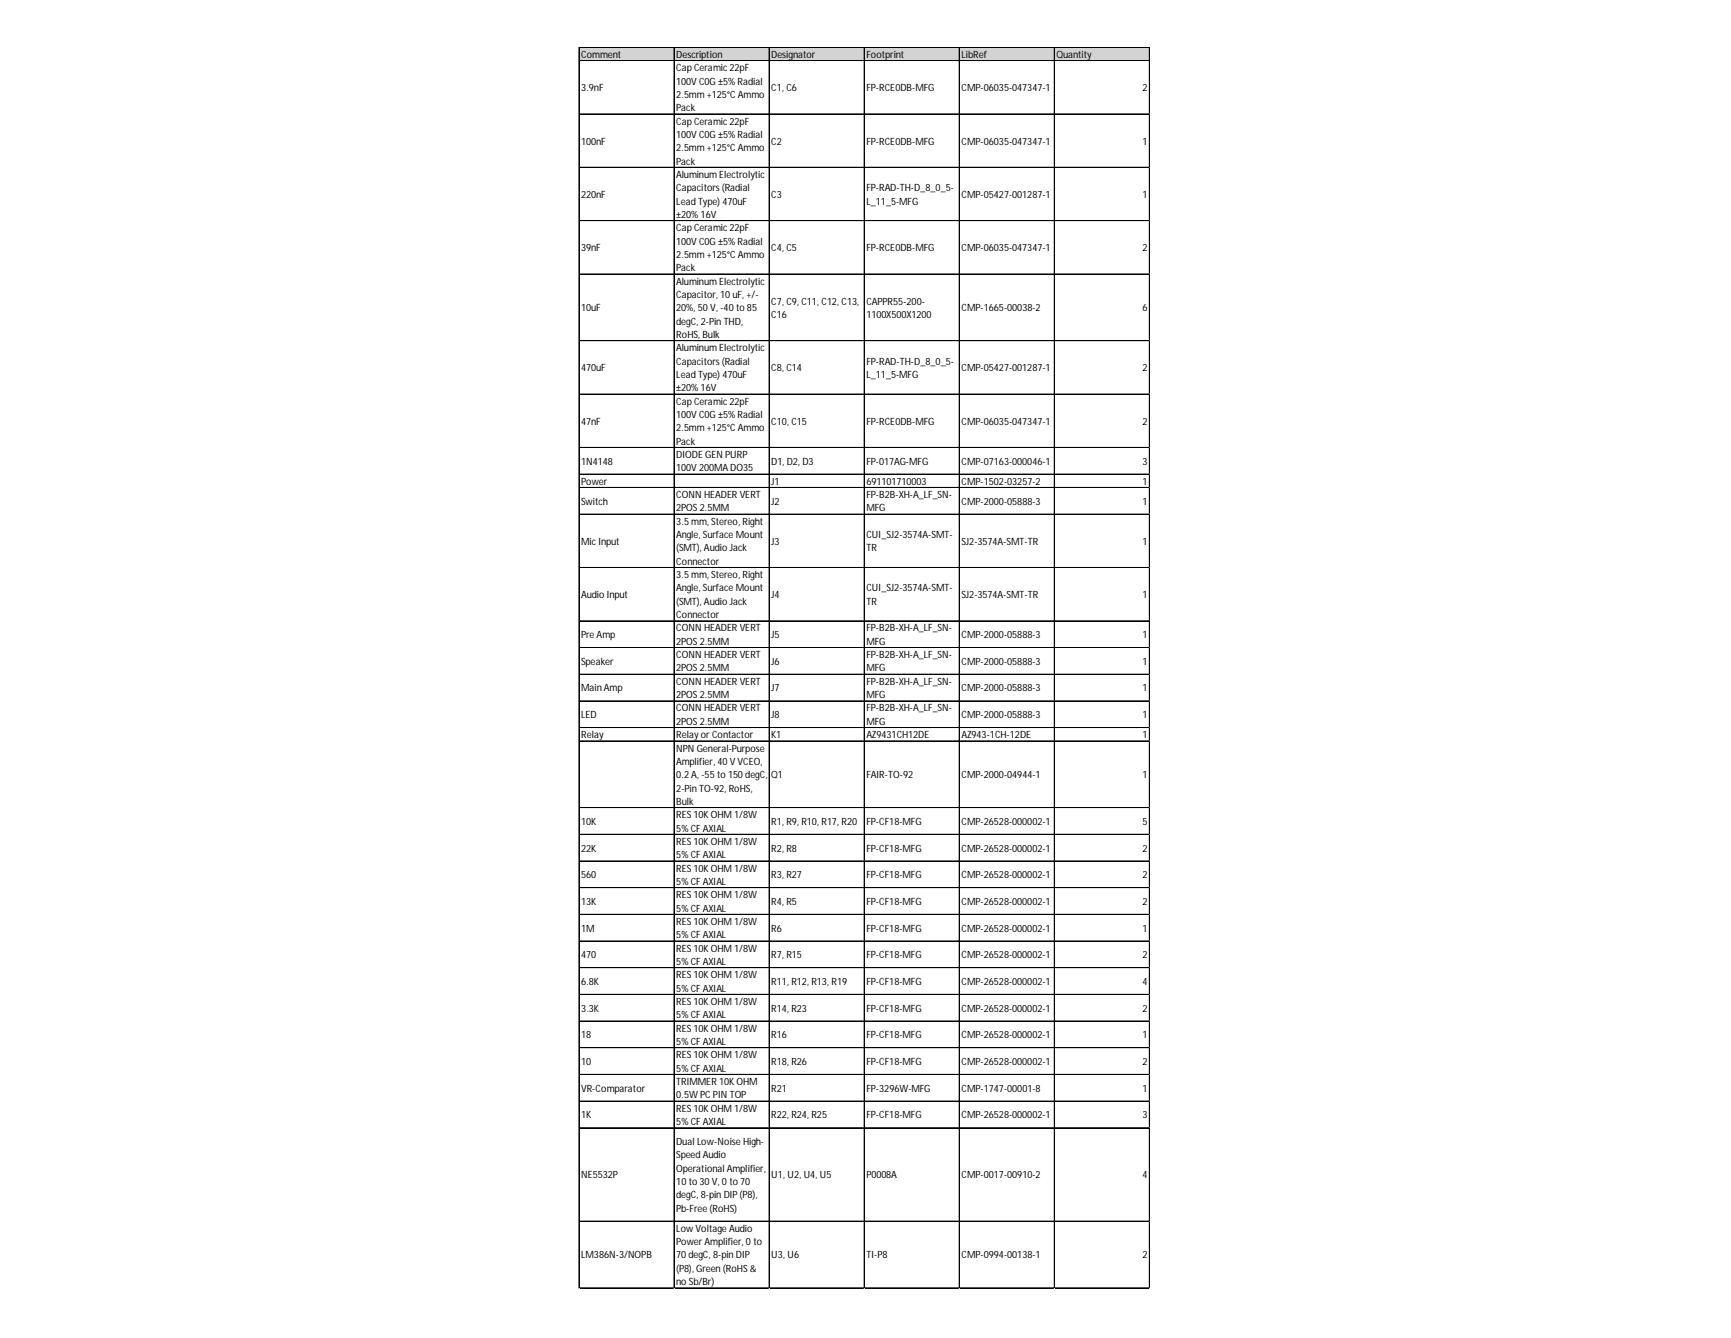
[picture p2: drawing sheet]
<svg xmlns="http://www.w3.org/2000/svg" width="279mm" height="216mm" viewBox="0 0 279 216" stroke-linecap="round" stroke-linejoin="round" font-family="sans-serif">
<defs><g id="words">
<g font-size="1.6">
<text x="93.8" y="9.3">Comment</text>
<text x="109.2" y="9.3">Description</text>
<text x="109.2" y="11.5">Cap Ceramic22pF</text>
<text x="124.5" y="9.3">Designator</text>
<text x="139.8" y="9.3">Footprint</text>
<text x="155.2" y="9.3">LibRef</text>
<text x="170.5" y="9.3">Quantity</text>
<text x="93.8" y="14.7">3.9nF</text>
<text x="109.2" y="13.6">100V C0G ±5% Radial</text>
<text x="109.2" y="15.8">2.5mm +125°CAmmo</text>
<text x="109.2" y="17.9">Pack</text>
<text x="124.5" y="14.7">C1, C6</text>
<text x="139.8" y="14.7">FP-RCE0DB-MFG</text>
<text x="155.2" y="14.7">CMP-06035-047347-1</text>
<text x="184.4" y="14.7">2</text>
<text x="93.8" y="23.3">100nF</text>
<text x="109.2" y="20.1">Cap Ceramic22pF</text>
<text x="109.2" y="22.2">100V C0G ±5% Radial</text>
<text x="124.5" y="23.3">C2</text>
<text x="139.8" y="23.3">FP-RCE0DB-MFG</text>
<text x="155.2" y="23.3">CMP-06035-047347-1</text>
<text x="184.4" y="23.3">1</text>
<text x="109.2" y="24.4">2.5mm +125°CAmmo</text>
<text x="109.2" y="26.6">Pack</text>
<text x="109.2" y="28.7">Aluminum Electrolytic</text>
<text x="93.8" y="31.9">220nF</text>
<text x="109.2" y="30.9">Capacitors (Radial</text>
<text x="109.2" y="33">Lead Type) 470uF</text>
<text x="109.2" y="35.2">±20% 16V</text>
<text x="124.5" y="31.9">C3</text>
<text x="139.8" y="30.9">FP-RAD-TH-D_8_0_5-</text>
<text x="139.8" y="33">L_11_5-MFG</text>
<text x="155.2" y="31.9">CMP-05427-001287-1</text>
<text x="184.4" y="31.9">1</text>
<text x="93.8" y="40.5">39nF</text>
<text x="109.2" y="37.3">Cap Ceramic22pF</text>
<text x="109.2" y="39.5">100V C0G ±5% Radial</text>
<text x="109.2" y="41.6">2.5mm +125°CAmmo</text>
<text x="124.5" y="40.5">C4, C5</text>
<text x="139.8" y="40.5">FP-RCE0DB-MFG</text>
<text x="155.2" y="40.5">CMP-06035-047347-1</text>
<text x="184.4" y="40.5">2</text>
<text x="109.2" y="43.8">Pack</text>
<text x="109.2" y="45.9">Aluminum Electrolytic</text>
<text x="93.8" y="50.2">10uF</text>
<text x="109.2" y="48.1">Capacitor, 10 uF, +/-</text>
<text x="109.2" y="50.2">20%, 50 V, -40 to 85</text>
<text x="109.2" y="52.4">degC, 2-Pin THD,</text>
<text x="124.5" y="49.2">C7, C9, C11, C12, C13,</text>
<text x="124.5" y="51.3">C16</text>
<text x="139.8" y="49.2">CAPPR55-200-</text>
<text x="139.8" y="51.3">1100X500X1200</text>
<text x="155.2" y="50.2">CMP-1665-00038-2</text>
<text x="184.4" y="50.2">6</text>
<text x="93.8" y="59.9">470uF</text>
<text x="109.2" y="54.5">RoHS, Bulk</text>
<text x="109.2" y="56.7">Aluminum Electrolytic</text>
<text x="109.2" y="58.8">Capacitors (Radial</text>
<text x="124.5" y="59.9">C8, C14</text>
<text x="139.8" y="58.8">FP-RAD-TH-D_8_0_5-</text>
<text x="155.2" y="59.9">CMP-05427-001287-1</text>
<text x="184.4" y="59.9">2</text>
<text x="109.2" y="61">Lead Type) 470uF</text>
<text x="109.2" y="63.1">±20% 16V</text>
<text x="109.2" y="65.3">Cap Ceramic22pF</text>
<text x="139.8" y="61">L_11_5-MFG</text>
<text x="93.8" y="68.5">47nF</text>
<text x="109.2" y="67.5">100V C0G ±5% Radial</text>
<text x="109.2" y="69.6">2.5mm +125°CAmmo</text>
<text x="109.2" y="71.8">Pack</text>
<text x="124.5" y="68.5">C10, C15</text>
<text x="139.8" y="68.5">FP-RCE0DB-MFG</text>
<text x="155.2" y="68.5">CMP-06035-047347-1</text>
<text x="184.4" y="68.5">2</text>
<text x="93.8" y="75">1N4148</text>
<text x="109.2" y="73.9">DIODE GEN PURP</text>
<text x="109.2" y="76.1">100V 200MA DO35</text>
<text x="124.5" y="75">D1, D2, D3</text>
<text x="139.8" y="75">FP-017AG-MFG</text>
<text x="155.2" y="75">CMP-07163-000046-1</text>
<text x="184.4" y="75">3</text>
<text x="93.8" y="78.2">Power</text>
<text x="93.8" y="81.4">Switch</text>
<text x="109.2" y="80.4">CONN HEADER VERT</text>
<text x="109.2" y="82.5">2POS2.5MM</text>
<text x="124.5" y="78.2">J1</text>
<text x="124.5" y="81.4">J2</text>
<text x="139.8" y="78.2">691101710003</text>
<text x="139.8" y="80.4">FP-B2B-XH-A_LF_SN-</text>
<text x="139.8" y="82.5">MFG</text>
<text x="155.2" y="78.2">CMP-1502-03257-2</text>
<text x="155.2" y="81.4">CMP-2000-05888-3</text>
<text x="184.4" y="78.2">1</text>
<text x="184.4" y="81.4">1</text>
<text x="93.8" y="87.9">MicInput</text>
<text x="109.2" y="84.7">3.5 mm, Stereo, Right</text>
<text x="109.2" y="86.8">Angle, Surface Mount</text>
<text x="109.2" y="89">(SMT), Audio Jack</text>
<text x="124.5" y="87.9">J3</text>
<text x="139.8" y="86.8">CUI_SJ2-3574A-SMT-</text>
<text x="139.8" y="89">TR</text>
<text x="155.2" y="87.9">SJ2-3574A-SMT-TR</text>
<text x="184.4" y="87.9">1</text>
<text x="109.2" y="91.1">Connector</text>
<text x="109.2" y="93.3">3.5 mm, Stereo, Right</text>
<text x="109.2" y="95.4">Angle, Surface Mount</text>
<text x="139.8" y="95.4">CUI_SJ2-3574A-SMT-</text>
<text x="93.8" y="96.5">Audio Input</text>
<text x="109.2" y="97.6">(SMT), Audio Jack</text>
<text x="109.2" y="99.7">Connector</text>
<text x="109.2" y="101.9">CONN HEADER VERT</text>
<text x="124.5" y="96.5">J4</text>
<text x="139.8" y="97.6">TR</text>
<text x="139.8" y="101.9">FP-B2B-XH-A_LF_SN-</text>
<text x="155.2" y="96.5">SJ2-3574A-SMT-TR</text>
<text x="184.4" y="96.5">1</text>
<text x="93.8" y="103">Pre Amp</text>
<text x="93.8" y="107.3">Speaker</text>
<text x="109.2" y="104">2POS2.5MM</text>
<text x="109.2" y="106.2">CONN HEADER VERT</text>
<text x="124.5" y="103">J5</text>
<text x="124.5" y="107.3">J6</text>
<text x="139.8" y="104">MFG</text>
<text x="139.8" y="106.2">FP-B2B-XH-A_LF_SN-</text>
<text x="155.2" y="103">CMP-2000-05888-3</text>
<text x="155.2" y="107.3">CMP-2000-05888-3</text>
<text x="184.4" y="103">1</text>
<text x="184.4" y="107.3">1</text>
<text x="93.8" y="111.6">Main Amp</text>
<text x="109.2" y="108.3">2POS2.5MM</text>
<text x="109.2" y="110.5">CONN HEADER VERT</text>
<text x="109.2" y="112.7">2POS2.5MM</text>
<text x="124.5" y="111.6">J7</text>
<text x="139.8" y="108.3">MFG</text>
<text x="139.8" y="110.5">FP-B2B-XH-A_LF_SN-</text>
<text x="139.8" y="112.7">MFG</text>
<text x="155.2" y="111.6">CMP-2000-05888-3</text>
<text x="184.4" y="111.6">1</text>
<text x="93.8" y="115.9">LED</text>
<text x="93.8" y="119.1">Relay</text>
<text x="109.2" y="114.8">CONN HEADER VERT</text>
<text x="109.2" y="117">2POS2.5MM</text>
<text x="109.2" y="119.1">Relay orContactor</text>
<text x="124.5" y="115.9">J8</text>
<text x="124.5" y="119.1">K1</text>
<text x="139.8" y="114.8">FP-B2B-XH-A_LF_SN-</text>
<text x="139.8" y="117">MFG</text>
<text x="139.8" y="119.1">AZ9431CH12DE</text>
<text x="155.2" y="115.9">CMP-2000-05888-3</text>
<text x="155.2" y="119.1">AZ943-1CH-12DE</text>
<text x="184.4" y="115.9">1</text>
<text x="184.4" y="119.1">1</text>
<text x="109.2" y="121.3">NPN General-Purpose</text>
<text x="109.2" y="123.4">Amplifier, 40 V VCEO,</text>
<text x="109.2" y="125.6">0.2 A, -55 to 150 degC,</text>
<text x="124.5" y="125.6">Q1</text>
<text x="139.8" y="125.6">FAIR-TO-92</text>
<text x="155.2" y="125.6">CMP-2000-04944-1</text>
<text x="184.4" y="125.6">1</text>
<text x="109.2" y="127.7">2-Pin TO-92, RoHS,</text>
<text x="109.2" y="129.9">Bulk</text>
<text x="93.8" y="133.1">10K</text>
<text x="93.8" y="137.4">22K</text>
<text x="109.2" y="132">RES10KOHM 1/8W</text>
<text x="109.2" y="134.2">5% CF AXIAL</text>
<text x="109.2" y="136.3">RES10KOHM 1/8W</text>
<text x="124.5" y="133.1">R1, R9, R10, R17, R20</text>
<text x="124.5" y="137.4">R2, R8</text>
<text x="139.8" y="133.1">FP-CF18-MFG</text>
<text x="139.8" y="137.4">FP-CF18-MFG</text>
<text x="155.2" y="133.1">CMP-26528-000002-1</text>
<text x="155.2" y="137.4">CMP-26528-000002-1</text>
<text x="184.4" y="133.1">5</text>
<text x="184.4" y="137.4">2</text>
<text x="93.8" y="141.7">560</text>
<text x="109.2" y="138.5">5% CF AXIAL</text>
<text x="109.2" y="140.6">RES10KOHM 1/8W</text>
<text x="109.2" y="142.8">5% CF AXIAL</text>
<text x="124.5" y="141.7">R3, R27</text>
<text x="139.8" y="141.7">FP-CF18-MFG</text>
<text x="155.2" y="141.7">CMP-26528-000002-1</text>
<text x="184.4" y="141.7">2</text>
<text x="93.8" y="146">13K</text>
<text x="109.2" y="144.9">RES10KOHM 1/8W</text>
<text x="109.2" y="147.1">5% CF AXIAL</text>
<text x="109.2" y="149.2">RES10KOHM 1/8W</text>
<text x="124.5" y="146">R4, R5</text>
<text x="139.8" y="146">FP-CF18-MFG</text>
<text x="155.2" y="146">CMP-26528-000002-1</text>
<text x="184.4" y="146">2</text>
<text x="93.8" y="150.3">1M</text>
<text x="93.8" y="154.6">470</text>
<text x="109.2" y="151.4">5% CF AXIAL</text>
<text x="109.2" y="153.6">RES10KOHM 1/8W</text>
<text x="109.2" y="155.7">5% CF AXIAL</text>
<text x="124.5" y="150.3">R6</text>
<text x="124.5" y="154.6">R7, R15</text>
<text x="139.8" y="150.3">FP-CF18-MFG</text>
<text x="139.8" y="154.6">FP-CF18-MFG</text>
<text x="155.2" y="150.3">CMP-26528-000002-1</text>
<text x="155.2" y="154.6">CMP-26528-000002-1</text>
<text x="184.4" y="150.3">1</text>
<text x="184.4" y="154.6">2</text>
<text x="93.8" y="158.9">6.8K</text>
<text x="109.2" y="157.9">RES10KOHM 1/8W</text>
<text x="109.2" y="160">5% CF AXIAL</text>
<text x="124.5" y="158.9">R11, R12, R13, R19</text>
<text x="139.8" y="158.9">FP-CF18-MFG</text>
<text x="155.2" y="158.9">CMP-26528-000002-1</text>
<text x="184.4" y="158.9">4</text>
<text x="93.8" y="163.2">3.3K</text>
<text x="93.8" y="167.5">18</text>
<text x="109.2" y="162.2">RES10KOHM 1/8W</text>
<text x="109.2" y="164.3">5% CF AXIAL</text>
<text x="109.2" y="166.5">RES10KOHM 1/8W</text>
<text x="124.5" y="163.2">R14, R23</text>
<text x="124.5" y="167.5">R16</text>
<text x="139.8" y="163.2">FP-CF18-MFG</text>
<text x="139.8" y="167.5">FP-CF18-MFG</text>
<text x="155.2" y="163.2">CMP-26528-000002-1</text>
<text x="155.2" y="167.5">CMP-26528-000002-1</text>
<text x="184.4" y="163.2">2</text>
<text x="184.4" y="167.5">1</text>
<text x="93.8" y="171.9">10</text>
<text x="109.2" y="168.6">5% CF AXIAL</text>
<text x="109.2" y="170.8">RES10KOHM 1/8W</text>
<text x="109.2" y="172.9">5% CF AXIAL</text>
<text x="124.5" y="171.9">R18, R26</text>
<text x="139.8" y="171.9">FP-CF18-MFG</text>
<text x="155.2" y="171.9">CMP-26528-000002-1</text>
<text x="184.4" y="171.9">2</text>
<text x="93.8" y="176.2">VR-Comparator</text>
<text x="109.2" y="175.1">TRIMMER 10KOHM</text>
<text x="109.2" y="177.2">0.5W PCPIN TOP</text>
<text x="109.2" y="179.4">RES10KOHM 1/8W</text>
<text x="124.5" y="176.2">R21</text>
<text x="139.8" y="176.2">FP-3296W-MFG</text>
<text x="155.2" y="176.2">CMP-1747-00001-8</text>
<text x="184.4" y="176.2">1</text>
<text x="93.8" y="180.5">1K</text>
<text x="109.2" y="181.5">5% CF AXIAL</text>
<text x="109.2" y="184.8">Dual Low-Noise High-</text>
<text x="124.5" y="180.5">R22, R24, R25</text>
<text x="139.8" y="180.5">FP-CF18-MFG</text>
<text x="155.2" y="180.5">CMP-26528-000002-1</text>
<text x="184.4" y="180.5">3</text>
<text x="93.8" y="190.1">NE5532P</text>
<text x="109.2" y="186.9">Speed Audio</text>
<text x="109.2" y="189.1">Operational Amplifier,</text>
<text x="109.2" y="191.2">10 to 30 V, 0 to 70</text>
<text x="124.5" y="190.1">U1, U2, U4, U5</text>
<text x="139.8" y="190.1">P0008A</text>
<text x="155.2" y="190.1">CMP-0017-00910-2</text>
<text x="184.4" y="190.1">4</text>
<text x="109.2" y="193.4">degC, 8-pin DIP(P8),</text>
<text x="109.2" y="195.5">Pb-Free (RoHS)</text>
<text x="93.8" y="203.1">LM386N-3/NOPB</text>
<text x="109.2" y="198.8">Low Voltage Audio</text>
<text x="109.2" y="200.9">PowerAmplifier, 0 to</text>
<text x="109.2" y="203.1">70 degC, 8-pin DIP</text>
<text x="124.5" y="203.1">U3, U6</text>
<text x="139.8" y="203.1">TI-P8</text>
<text x="155.2" y="203.1">CMP-0994-00138-1</text>
<text x="184.4" y="203.1">2</text>
<text x="109.2" y="205.2">(P8), Green (RoHS&amp;</text>
<text x="109.2" y="207.4">no Sb/Br)</text>
</g>
</g></defs>
<path d="M93.5 7.7h92.2v2.2h-92.2z" fill="#d3d3d3"/>
<g fill="none" stroke="#000" stroke-width=".16">
<path d="M93.4 7.6v200.3M93.5 7.6v200.3M93.5 7.6h92.1M93.5 7.7h92.1M93.5 9.8h92.1M93.5 18.4h92.1M108.8 7.7v200.2M124.1 7.7v200.2M124.2 7.7v200.2M139.5 7.7v200.2M154.8 7.7v200.2M154.9 7.7v200.2"/>
<path d="M170.2 7.7v200.2M185.5 7.7v200.2M185.6 7.7v200.2M93.5 27h92.1M93.5 35.6h92.1M93.5 44.2h92.1M93.5 44.3h92.1M93.5 55h92.1M93.5 63.6h92.1M93.5 72.2h92.1M93.5 76.5h92.1M93.5 78.7h92.1"/>
<path d="M93.5 83h92.1M93.5 91.6h92.1M93.5 100.2h92.1M93.5 104.5h92.1M93.5 108.8h92.1M93.5 113.1h92.1M93.5 117.4h92.1M93.5 119.5h92.1M93.5 119.6h92.1M93.5 130.3h92.1M93.5 130.4h92.1M93.5 134.6h92.1"/>
<path d="M93.5 134.7h92.1M93.5 138.9h92.1M93.5 139h92.1M93.5 143.2h92.1M93.5 143.3h92.1M93.5 147.5h92.1M93.5 147.6h92.1M93.5 151.8h92.1M93.5 151.9h92.1M93.5 156.1h92.1M93.5 156.2h92.1M93.5 160.4h92.1"/>
<path d="M93.5 160.5h92.1M93.5 164.8h92.1M93.5 169.1h92.1M93.5 173.4h92.1M93.5 177.7h92.1M93.5 182h92.1M93.5 197h92.1M93.5 197.1h92.1M93.5 207.8h92.1"/>
</g>
<path d="M93.4 207.9h.1" fill="none" stroke="#d4d4d4" stroke-width=".16"/>
<path d="M93.4 207.9h.1z" fill="#d4d4d4"/>
<path d="M108.8 207.9h.1" fill="none" stroke="#d4d4d4" stroke-width=".16"/>
<path d="M108.8 207.9h.1z" fill="#d4d4d4"/>
<path d="M124.1 207.9h.1" fill="none" stroke="#d4d4d4" stroke-width=".16"/>
<path d="M124.1 207.9h.1z" fill="#d4d4d4"/>
<path d="M139.5 207.9h.1" fill="none" stroke="#d4d4d4" stroke-width=".16"/>
<path d="M139.5 207.9h.1z" fill="#d4d4d4"/>
<path d="M154.8 207.9h.1" fill="none" stroke="#d4d4d4" stroke-width=".16"/>
<path d="M154.8 207.9h.1z" fill="#d4d4d4"/>
<path d="M170.2 207.9h.1" fill="none" stroke="#d4d4d4" stroke-width=".16"/>
<path d="M170.2 207.9h.1z" fill="#d4d4d4"/>
<path d="M185.5 207.9h.1" fill="none" stroke="#d4d4d4" stroke-width=".16"/>
<path d="M185.5 207.9h.1z" fill="#d4d4d4"/>
<path d="M185.6 18.4h.1" fill="none" stroke="#d4d4d4" stroke-width=".16"/>
<path d="M185.6 18.4l.1 .1z" fill="#d4d4d4"/>
<path d="M185.6 27h.1" fill="none" stroke="#d4d4d4" stroke-width=".16"/>
<path d="M185.6 27l.1 .1z" fill="#d4d4d4"/>
<path d="M185.6 35.6h.1" fill="none" stroke="#d4d4d4" stroke-width=".16"/>
<path d="M185.6 35.6l.1 .1z" fill="#d4d4d4"/>
<path d="M185.6 44.2h.1" fill="none" stroke="#d4d4d4" stroke-width=".16"/>
<path d="M185.6 44.2l.1 .1z" fill="#d4d4d4"/>
<path d="M185.6 55h.1" fill="none" stroke="#d4d4d4" stroke-width=".16"/>
<path d="M185.6 55l.1 .1z" fill="#d4d4d4"/>
<path d="M185.6 63.6h.1" fill="none" stroke="#d4d4d4" stroke-width=".16"/>
<path d="M185.6 63.6l.1 .1z" fill="#d4d4d4"/>
<path d="M185.6 72.2h.1" fill="none" stroke="#d4d4d4" stroke-width=".16"/>
<path d="M185.6 72.2l.1 .1z" fill="#d4d4d4"/>
<path d="M185.6 76.5h.1" fill="none" stroke="#d4d4d4" stroke-width=".16"/>
<path d="M185.6 76.5l.1 .1z" fill="#d4d4d4"/>
<path d="M185.6 78.7h.1" fill="none" stroke="#d4d4d4" stroke-width=".16"/>
<path d="M185.6 78.7h.1z" fill="#d4d4d4"/>
<path d="M185.6 83h.1" fill="none" stroke="#d4d4d4" stroke-width=".16"/>
<path d="M185.6 83h.1z" fill="#d4d4d4"/>
<path d="M185.6 91.6h.1" fill="none" stroke="#d4d4d4" stroke-width=".16"/>
<path d="M185.6 91.6l.1 .1z" fill="#d4d4d4"/>
<path d="M185.6 100.2h.1" fill="none" stroke="#d4d4d4" stroke-width=".16"/>
<path d="M185.6 100.2l.1 .1z" fill="#d4d4d4"/>
<path d="M185.6 104.5h.1" fill="none" stroke="#d4d4d4" stroke-width=".16"/>
<path d="M185.6 104.5l.1 .1z" fill="#d4d4d4"/>
<path d="M185.6 108.8h.1" fill="none" stroke="#d4d4d4" stroke-width=".16"/>
<path d="M185.6 108.8l.1 .1z" fill="#d4d4d4"/>
<path d="M185.6 113.1h.1" fill="none" stroke="#d4d4d4" stroke-width=".16"/>
<path d="M185.6 113.1l.1 .1z" fill="#d4d4d4"/>
<path d="M185.6 117.4h.1" fill="none" stroke="#d4d4d4" stroke-width=".16"/>
<path d="M185.6 117.4l.1 .1z" fill="#d4d4d4"/>
<path d="M185.6 119.5h.1" fill="none" stroke="#d4d4d4" stroke-width=".16"/>
<path d="M185.6 119.5l.1 .1z" fill="#d4d4d4"/>
<path d="M185.6 130.3h.1" fill="none" stroke="#d4d4d4" stroke-width=".16"/>
<path d="M185.6 130.3l.1 .1z" fill="#d4d4d4"/>
<path d="M185.6 134.6h.1" fill="none" stroke="#d4d4d4" stroke-width=".16"/>
<path d="M185.6 134.6l.1 .1z" fill="#d4d4d4"/>
<path d="M185.6 138.9h.1" fill="none" stroke="#d4d4d4" stroke-width=".16"/>
<path d="M185.6 138.9l.1 .1z" fill="#d4d4d4"/>
<path d="M185.6 143.2h.1" fill="none" stroke="#d4d4d4" stroke-width=".16"/>
<path d="M185.6 143.2l.1 .1z" fill="#d4d4d4"/>
<path d="M185.6 147.5h.1" fill="none" stroke="#d4d4d4" stroke-width=".16"/>
<path d="M185.6 147.5l.1 .1z" fill="#d4d4d4"/>
<path d="M185.6 151.8h.1" fill="none" stroke="#d4d4d4" stroke-width=".16"/>
<path d="M185.6 151.8l.1 .1z" fill="#d4d4d4"/>
<path d="M185.6 156.1h.1" fill="none" stroke="#d4d4d4" stroke-width=".16"/>
<path d="M185.6 156.1l.1 .1z" fill="#d4d4d4"/>
<path d="M185.6 160.4h.1" fill="none" stroke="#d4d4d4" stroke-width=".16"/>
<path d="M185.6 160.4l.1 .1z" fill="#d4d4d4"/>
<path d="M185.6 164.8h.1" fill="none" stroke="#d4d4d4" stroke-width=".16"/>
<path d="M185.6 164.8h.1z" fill="#d4d4d4"/>
<path d="M185.6 169.1h.1" fill="none" stroke="#d4d4d4" stroke-width=".16"/>
<path d="M185.6 169.1h.1z" fill="#d4d4d4"/>
<path d="M185.6 173.4h.1" fill="none" stroke="#d4d4d4" stroke-width=".16"/>
<path d="M185.6 173.4l.1 .1z" fill="#d4d4d4"/>
<path d="M185.6 177.7h.1" fill="none" stroke="#d4d4d4" stroke-width=".16"/>
<path d="M185.6 177.7l.1 .1z" fill="#d4d4d4"/>
<path d="M185.6 182h.1" fill="none" stroke="#d4d4d4" stroke-width=".16"/>
<path d="M185.6 182l.1 .1z" fill="#d4d4d4"/>
<path d="M185.6 197h.1" fill="none" stroke="#d4d4d4" stroke-width=".16"/>
<path d="M185.6 197l.1 .1z" fill="#d4d4d4"/>
<path d="M185.6 207.8h.1" fill="none" stroke="#d4d4d4" stroke-width=".16"/>
<path d="M185.6 207.8l.1 .1z" fill="#d4d4d4"/>
<use href="#words"/>
</svg>
